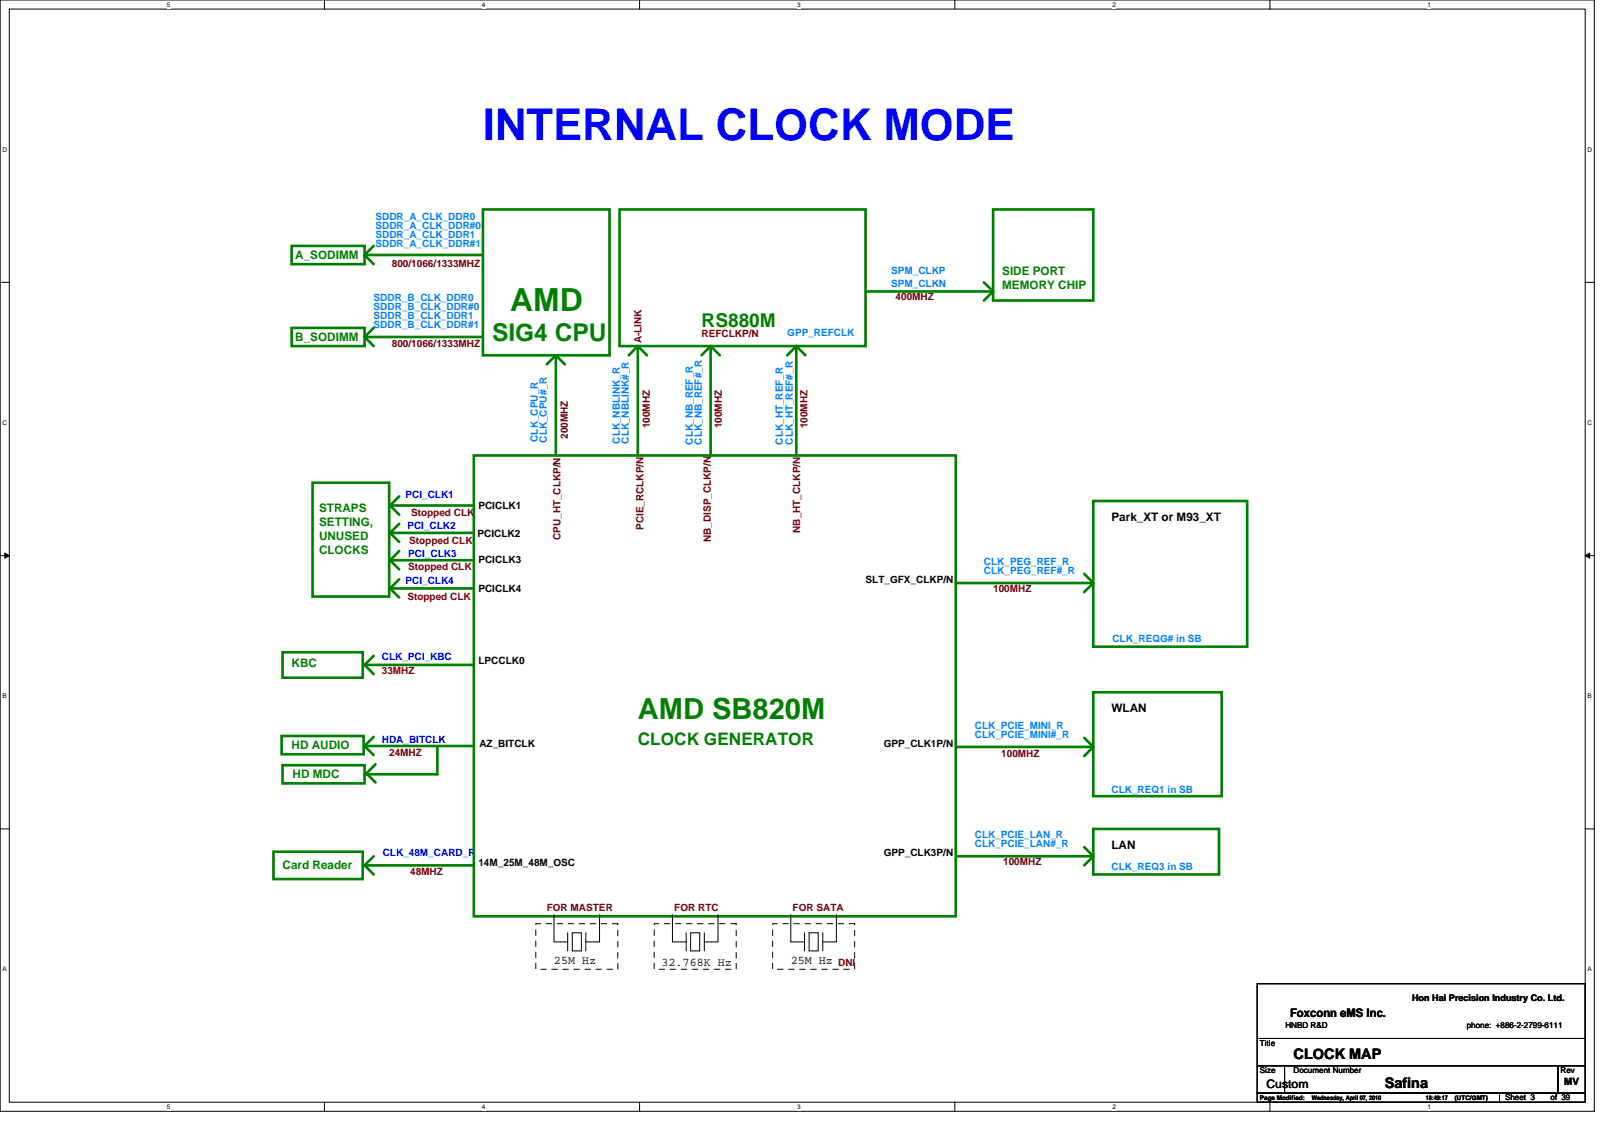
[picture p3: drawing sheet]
<svg xmlns="http://www.w3.org/2000/svg" width="297mm" height="210mm" viewBox="0 0 297 210" stroke-linecap="round" stroke-linejoin="round" font-family="sans-serif">
<defs><g id="words">
<text font-size="8" fill="#00f" x="88.9" y="25.7">INTERNAL CLOCK MODE</text>
<text font-size="5.9" fill="#008000" x="93.9" y="57.3">AMD</text>
<text font-size="5.4" fill="#008000" x="117.4" y="132.4">AMD SB820M</text>
<text font-size="4.5" fill="#008000" x="90.6" y="62.8">SIG4 CPU</text>
<text font-size="3.5" fill="#008000" x="129.1" y="60.3">RS880M</text>
<text font-size="3.2" fill="#008000" x="117.4" y="137.1">CLOCK GENERATOR</text>
<g font-size="2.7">
<text x="238.1" y="194.9">CLOCK MAP</text>
<text x="254.8" y="200.3">Safina</text>
</g>
<g font-size="2.2" fill="#008000">
<text x="54.4" y="47.6">A_SODIMM</text>
<text x="184.4" y="50.6">SIDE PORT</text>
<text x="184.4" y="53.2">MEMORY CHIP</text>
<text x="54.4" y="62.7">B_SODIMM</text>
<text x="58.7" y="94.2">STRAPS</text>
<text x="58.7" y="96.8">SETTING,</text>
<text x="58.7" y="99.3">UNUSED</text>
<text x="58.7" y="101.9">CLOCKS</text>
<text x="53.7" y="122.7">KBC</text>
<text x="53.7" y="137.8">HD AUDIO</text>
<text x="53.8" y="143.2">HD MDC</text>
<text x="52" y="159.9">Card Reader</text>
</g>
<g font-size="2.2">
<text x="204.6" y="95.9">Park_XT or M93_XT</text>
<text x="204.6" y="131.1">WLAN</text>
<text x="204.6" y="156.2">LAN</text>
<text x="102" y="177.4">25M Hz</text>
<text x="121.7" y="177.7">32.768K Hz</text>
<text x="145.5" y="177.4">25M Hz</text>
<text x="237.4" y="187.2">Foxconn eMS Inc.</text>
<text x="233.1" y="200.3">Custom</text>
</g>
<g font-size="1.8" fill="#0080ff">
<text x="69.1" y="40.4">SDDR_A_CLK_DDR0</text>
<text x="69.1" y="42.1">SDDR_A_CLK_DDR#0</text>
<text x="69.1" y="43.8">SDDR_A_CLK_DDR1</text>
<text x="69.1" y="45.5">SDDR_A_CLK_DDR#1</text>
<text x="164" y="50.5">SPM_CLKP</text>
<text x="164" y="52.8">SPM_CLKN</text>
<text x="68.8" y="55.4">SDDR_B_CLK_DDR0</text>
<text x="68.8" y="57">SDDR_B_CLK_DDR#0</text>
<text x="68.8" y="58.7">SDDR_B_CLK_DDR1</text>
<text x="68.8" y="60.4">SDDR_B_CLK_DDR#1</text>
<text x="144.9" y="61.9">GPP_REFCLK</text>
<text x="99" y="81.3" transform="rotate(-90 99 81.3)">CLK_CPU_R</text>
<text x="100.7" y="81.5" transform="rotate(-90 100.7 81.5)">CLK_CPU#_R</text>
<text x="114.1" y="81.6" transform="rotate(-90 114.1 81.6)">CLK_NBLINK_R</text>
<text x="115.7" y="81.6" transform="rotate(-90 115.7 81.6)">CLK_NBLINK#_R</text>
<text x="127.5" y="81.8" transform="rotate(-90 127.5 81.8)">CLK_NB_REF_R</text>
<text x="129.2" y="81.8" transform="rotate(-90 129.2 81.8)">CLK_NB_REF#_R</text>
<text x="144.1" y="81.8" transform="rotate(-90 144.1 81.8)">CLK_HT_REF_R</text>
<text x="145.9" y="81.8" transform="rotate(-90 145.9 81.8)">CLK_HT_REF#_R</text>
<text x="181.1" y="105.6">CLK_PEG_REF#_R</text>
<text x="181.1" y="104">CLK_PEG_REF_R</text>
<text x="204.7" y="118.2">CLK_REQG# in SB</text>
<text x="179.4" y="134.2">CLK_PCIE_MINI_R</text>
<text x="179.4" y="135.8">CLK_PCIE_MINI#_R</text>
<text x="204.6" y="145.9">CLK_REQ1 in SB</text>
<text x="179.4" y="155.9">CLK_PCIE_LAN#_R</text>
<text x="179.4" y="154.3">CLK_PCIE_LAN_R</text>
<text x="204.6" y="160.1">CLK_REQ3 in SB</text>
</g>
<g font-size="1.8" fill="#800000">
<text x="72.1" y="49.1">800/1066/1333MHZ</text>
<text x="164.8" y="55.2">400MHZ</text>
<text x="72.1" y="63.9">800/1066/1333MHZ</text>
<text x="118.1" y="63.2" transform="rotate(-90 118.1 63.2)">A-LINK</text>
<text x="129.1" y="62.1">REFCLKP/N</text>
<text x="104.5" y="80.8" transform="rotate(-90 104.5 80.8)">200MHZ</text>
<text x="119.6" y="78.8" transform="rotate(-90 119.6 78.8)">100MHZ</text>
<text x="132.8" y="78.8" transform="rotate(-90 132.8 78.8)">100MHZ</text>
<text x="148.6" y="78.8" transform="rotate(-90 148.6 78.8)">100MHZ</text>
<text x="75.6" y="94.9">Stopped CLK</text>
<text x="75.3" y="100.1">Stopped CLK</text>
<text x="103.2" y="99.4" transform="rotate(-90 103.2 99.4)">CPU_HT_CLKP/N</text>
<text x="118.4" y="97.6" transform="rotate(-90 118.4 97.6)">PCIE_RCLKP/N</text>
<text x="130.8" y="99.7" transform="rotate(-90 130.8 99.7)">NB_DISP_CLKP/N</text>
<text x="147.3" y="98.1" transform="rotate(-90 147.3 98.1)">NB_HT_CLKP/N</text>
<text x="75.1" y="105">Stopped CLK</text>
<text x="75" y="110.3">Stopped CLK</text>
<text x="182.8" y="109">100MHZ</text>
<text x="70.3" y="124.1">33MHZ</text>
<text x="71.6" y="139.2">24MHZ</text>
<text x="184.3" y="139.3">100MHZ</text>
<text x="75.5" y="161">48MHZ</text>
<text x="184.6" y="159.1">100MHZ</text>
<text x="100.6" y="167.7">FOR MASTER</text>
<text x="124.1" y="167.7">FOR RTC</text>
<text x="145.9" y="167.7">FOR SATA</text>
<text x="154.3" y="177.7">DNI</text>
</g>
<g font-size="1.8" fill="#00f">
<text x="74.6" y="91.6">PCI_CLK1</text>
<text x="75" y="97.3">PCI_CLK2</text>
<text x="74.6" y="107.5">PCI_CLK4</text>
<text x="75.1" y="102.5">PCI_CLK3</text>
<text x="70.3" y="121.4">CLK_PCI_KBC</text>
<text x="70.3" y="136.7">HDA_BITCLK</text>
<text x="70.4" y="157.6">CLK_48M_CARD_R</text>
</g>
<g font-size="1.8">
<text x="88.1" y="93.7">PCICLK1</text>
<text x="87.9" y="98.8">PCICLK2</text>
<text x="88.1" y="103.6">PCICLK3</text>
<text x="159.3" y="107.3">SLT_GFX_CLKP/N</text>
<text x="88" y="109">PCICLK4</text>
<text x="88.1" y="122.2">LPCCLK0</text>
<text x="88.2" y="137.5">AZ_BITCLK</text>
<text x="162.6" y="137.5">GPP_CLK1P/N</text>
<text x="88.1" y="159.3">14M_25M_48M_OSC</text>
<text x="162.6" y="157.6">GPP_CLK3P/N</text>
<text x="287.9" y="199.7">MV</text>
</g>
<text font-size="1.7" x="259.9" y="184.3">Hon Hai Precision Industry Co. Ltd.</text>
<g font-size="1.5">
<text x="236.6" y="189.1">HNBD R&amp;D</text>
<text x="269.9" y="189.1">phone: +886-2-2799-6111</text>
<text x="231.9" y="192.5">Title</text>
<text x="231.9" y="197.5">Size</text>
<text x="238.1" y="197.5">Document Number</text>
<text x="287.2" y="197.5">Rev</text>
<text x="277" y="202.5">Sheet 3</text>
<text x="285.4" y="202.5">of 39</text>
</g>
<g font-size="1.2">
<text x="30.7" y="1.3">5</text>
<text x="88.7" y="1.3">4</text>
<text x="146.7" y="1.3">3</text>
<text x="204.7" y="1.3">2</text>
<text x="262.7" y="1.3">1</text>
<text x=".5" y="27.9">D</text>
<text x="292.2" y="27.9">D</text>
<text x=".5" y="78.2">C</text>
<text x="292.2" y="78.2">C</text>
<text x=".5" y="128.5">B</text>
<text x="292.2" y="128.5">B</text>
<text x=".5" y="178.8">A</text>
<text x="292.2" y="178.8">A</text>
<text x="231.9" y="202.4">Page Modified:</text>
<text x="241.4" y="202.4">Wednesday, April 07, 2010</text>
<text x="262.4" y="202.4">18:49:17</text>
<text x="267.8" y="202.4">(UTC/GMT)</text>
<text x="30.7" y="204.1">5</text>
<text x="88.7" y="204.1">4</text>
<text x="146.7" y="204.1">3</text>
<text x="204.7" y="204.1">2</text>
<text x="262.7" y="204.1">1</text>
</g>
</g></defs>
<path d="M0 0h293.4v204.5h-293.4zM1.7 1.7h290v201.1h-290z" fill="none" stroke="#000" stroke-width=".18"/>
<g fill="#fff">
<path d="M30.7 .2h.7v1.3h-.7z"/>
<path d="M30.7 203h.7v1.4h-.7z"/>
</g>
<path d="M59.7 0v1.7M59.7 202.8v1.7" fill="none" stroke="#000" stroke-width=".18"/>
<g fill="#fff">
<path d="M88.7 .2h.7v1.3h-.7z"/>
<path d="M88.7 203h.7v1.4h-.7z"/>
</g>
<path d="M117.7 0v1.7M117.7 202.8v1.7" fill="none" stroke="#000" stroke-width=".18"/>
<g fill="#fff">
<path d="M146.7 .2h.7v1.3h-.7z"/>
<path d="M146.7 203h.7v1.4h-.7z"/>
</g>
<path d="M175.7 0v1.7M175.7 202.8v1.7" fill="none" stroke="#000" stroke-width=".18"/>
<g fill="#fff">
<path d="M204.7 .2h.7v1.3h-.7z"/>
<path d="M204.7 203h.7v1.4h-.7z"/>
</g>
<path d="M233.7 0v1.7M233.7 202.8v1.7" fill="none" stroke="#000" stroke-width=".18"/>
<g fill="#fff">
<path d="M262.7 .2h.7v1.3h-.7z"/>
<path d="M262.7 203h.7v1.4h-.7z"/>
<path d="M.5 26.8h.8v1.4h-.8z"/>
<path d="M292.2 26.8h.8v1.4h-.8z"/>
<path d="M.5 77.1h.8v1.3h-.8z"/>
<path d="M292.2 77.1h.8v1.3h-.8z"/>
</g>
<path d="M0 52h1.7M291.7 52h1.7" fill="none" stroke="#000" stroke-width=".18"/>
<g fill="#fff">
<path d="M.5 127.4h.7v1.3h-.7z"/>
<path d="M292.2 127.4h.7v1.3h-.7z"/>
</g>
<path d="M0 102.3h1.7M291.7 102.3h1.7" fill="none" stroke="#000" stroke-width=".18"/>
<path d="M.9 101.8l.8 .5-.8 .4zM291.7 102.3l.9-.5v.9z" fill="#000" stroke="#000" stroke-width=".18"/>
<g fill="#fff">
<path d="M.5 177.7h.7v1.3h-.7z"/>
<path d="M292.2 177.7h.7v1.3h-.7z"/>
</g>
<g fill="none" stroke="#000" stroke-width=".18">
<path d="M0 152.5h1.7M291.7 152.5h1.7M102 168.3v5h2.5M104.5 171.7v3.3M105.3 171.7h1.7v3.3h-1.7zM107.8 171.7v3.3M110.3 168.3v5h-2.5M123.8 168.3v5h2.5M126.3 171.7v3.3M127.1 171.7h1.7v3.3h-1.7zM129.6 171.7v3.3M132.1 168.3v5h-2.5"/>
<path d="M145.5 168.3v5h2.6M148.1 171.7v3.3M148.9 171.7h1.7v3.3h-1.7zM151.4 171.7v3.3M153.9 168.3v5h-2.5M231.4 196.1h5v5.1h-5zM231.4 181h60.3v10.1h-60.3zM231.4 191.1h60.3v5h-60.3zM236.4 196.1h50.3v5.1h-50.3zM286.7 196.1h5v5.1h-5zM231.4 201.2h44.6v1.6h-44.6zM276 201.2h15.7v1.6h-15.7z"/>
</g>
<g fill="none" stroke="#008000" stroke-width=".49">
<path d="M88.9 38.5h23.3v26.9h-23.3zM114 38.5h45.3v25.2h-45.3zM182.8 38.5h18.4v16.8h-18.4zM53.7 45.3h13.4v3.3h-13.4zM67.1 46.9l1.7 1.7M68.8 45.3l-1.7 1.6h21.8M159.3 53.6h23.5M181.1 52l1.7 1.6M182.8 53.6l-1.7 1.7M53.7 60.3h13.4v3.4h-13.4zM67.1 62l1.7 1.7M68.8 60.3l-1.7 1.7h21.8"/>
<path d="M100.6 67.1l1.7-1.7 1.7 1.7M102.3 65.4v18.4M117.4 63.7l1.7 1.7M117.4 63.7v20.1M117.4 63.7l-1.7 1.7M130.8 63.7l1.7 1.7M130.8 63.7v20.1M130.8 63.7l-1.7 1.7M146.6 63.7l1.6 1.7M146.6 63.7v20.1M146.6 63.7l-1.7 1.7M57.5 88.8h14.1v21h-14.1z"/>
<path d="M71.8 98.1l1.7 1.6M73.5 91.4l-1.7 1.6M73.5 96.4l-1.7 1.7h15.1M86.9 93h-15.1l1.7 1.7M87.2 83.8h88.7v84.8h-88.7zM201.2 92.2h28.3v26.8h-28.3zM71.8 108.3l1.7 1.7M73.5 101.4l-1.7 1.7M73.5 106.6l-1.7 1.7h15.1M86.9 103.1h-15.1l1.7 1.7M176.1 107.3h25.1M199.5 105.6l1.7 1.7"/>
<path d="M201.2 107.3l-1.7 1.7M51.8 135.4h15.1v3.4h-15.1zM52 120h14.8v4.7h-14.8zM67.1 137.3l1.7 1.7M67.1 122.4h20.1M67.1 122.4l1.7 1.7M68.8 135.6l-1.7 1.7h19.8M68.8 120.7l-1.7 1.7M80.5 137.5v5h-13.4M199.5 135.8l1.7 1.7h-25.1M201.2 127.4h23.6v19.1h-23.6zM201.2 137.5l-1.7 1.6"/>
<path d="M50.3 156.7h16.5v5.1h-16.5zM52 140.8h15.1v3.4h-15.1zM67.1 159.3l1.7 1.6M68.8 157.6l-1.7 1.7h20.1M69.1 140.7l-1.7 1.6 1.7 1.7M199.5 155.9l1.7 1.7h-25.1M201.2 152.5h23.1v8.4h-23.1zM201.2 157.6l-1.7 1.7"/>
</g>
<path d="M98.6 170h15.1v8.4h-15.1zM120.4 170h15.1v8.4h-15.1zM142.2 170h15.1v8.4h-15.1z" fill="none" stroke="#000" stroke-width=".18" stroke-dasharray="1 1 1 1 1 1 1 1"/>
<use href="#words"/>
</svg>
